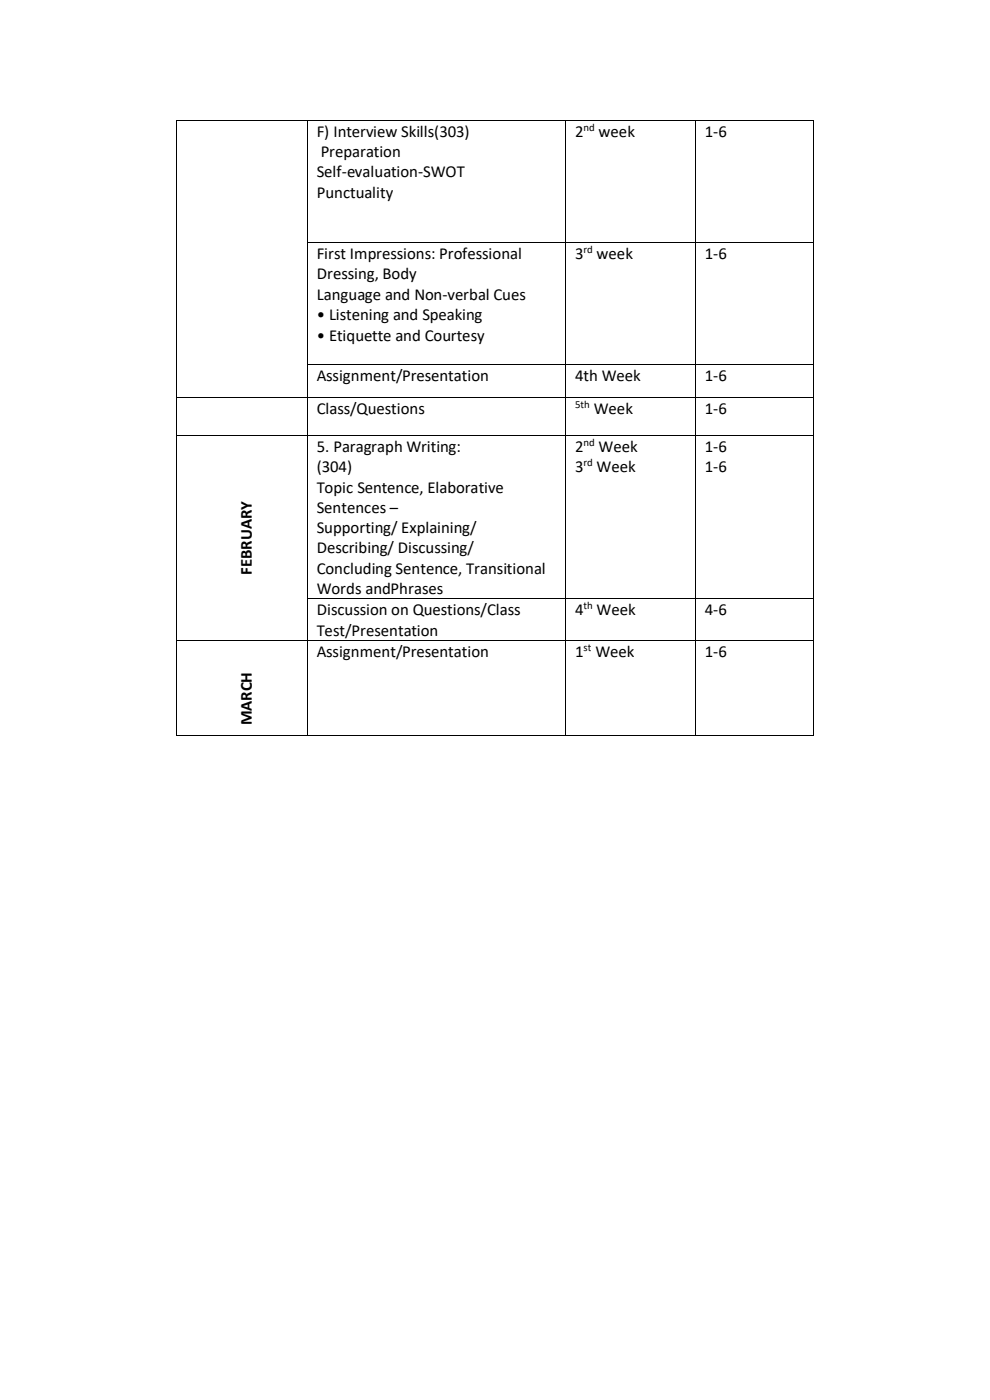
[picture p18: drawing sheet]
<svg xmlns="http://www.w3.org/2000/svg" width="210mm" height="297mm" viewBox="0 0 210 297" stroke-linecap="round" stroke-linejoin="round" font-family="sans-serif">
<defs><g id="words">
<g font-size="3.6">
<text x="67.2" y="29">F) Interview Skills(303)</text>
<text x="122" y="29">2</text>
<text x="127" y="29">week</text>
<text x="149.5" y="29">1-6</text>
<text x="68" y="33.3">Preparation</text>
<text x="67.2" y="37.6">Self-evaluation-SWOT</text>
<text x="67.2" y="41.9">Punctuality</text>
<text x="67.2" y="55">First Impressions: Professional</text>
<text x="67.2" y="59.3">Dressing, Body</text>
<text x="122" y="55">3</text>
<text x="126.5" y="55">week</text>
<text x="149.5" y="55">1-6</text>
<text x="67.2" y="63.6">Language and Non-verbal Cues</text>
<text x="67.2" y="67.9">• Listening and Speaking</text>
<text x="67.2" y="72.2">• Etiquette and Courtesy</text>
<text x="67.2" y="80.8">Assignment/Presentation</text>
<text x="122" y="80.8">4th Week</text>
<text x="149.5" y="80.8">1-6</text>
<text x="67.2" y="87.8">Class/Questions</text>
<text x="125.9" y="87.8">Week</text>
<text x="149.5" y="87.8">1-6</text>
<text x="67.2" y="95.9">5. Paragraph Writing:</text>
<text x="122" y="95.9">2</text>
<text x="127" y="95.9">Week</text>
<text x="149.5" y="95.9">1-6</text>
<text x="67.2" y="100.2">(304)</text>
<text x="122" y="100.2">3</text>
<text x="126.5" y="100.2">Week</text>
<text x="149.5" y="100.2">1-6</text>
<text x="67.2" y="104.5">Topic Sentence, Elaborative</text>
<text x="67.2" y="108.8">Sentences –</text>
<text x="67.2" y="113.1">Supporting/ Explaining/</text>
<text x="67.2" y="117.4">Describing/ Discussing/</text>
<text x="53.4" y="122" transform="rotate(-90 53.4 122)">FEBRUARY</text>
<text x="67.2" y="121.7">Concluding Sentence, Transitional</text>
<text x="67.2" y="126">Words andPhrases</text>
<text x="67.2" y="130.5">Discussion on Questions/Class</text>
<text x="122" y="130.5">4</text>
<text x="126.5" y="130.5">Week</text>
<text x="149.5" y="130.5">4-6</text>
<text x="67.2" y="134.8">Test/Presentation</text>
<text x="67.2" y="139.3">Assignment/Presentation</text>
<text x="122" y="139.3">1</text>
<text x="126.3" y="139.3">Week</text>
<text x="149.5" y="139.3">1-6</text>
<text x="53.4" y="153.9" transform="rotate(-90 53.4 153.9)">MARCH</text>
</g>
<g font-size="2.3">
<text x="123.7" y="27.7">nd</text>
<text x="123.7" y="53.7">rd</text>
<text x="122" y="86.6">5th</text>
<text x="123.7" y="94.6">nd</text>
<text x="123.7" y="98.9">rd</text>
<text x="123.7" y="129.2">th</text>
<text x="123.7" y="138">st</text>
</g>
</g></defs>
<g fill="#000">
<path d="M37.4 25.4h.1v.2h-.1z" fill-rule="evenodd"/>
<path d="M37.4 25.4h.1v.2h-.1z" fill-rule="evenodd"/>
<path d="M65.1 25.4h.2v.2h-.2z" fill-rule="evenodd"/>
<path d="M119.9 25.4h.2v.2h-.2z" fill-rule="evenodd"/>
<path d="M147.5 25.4h.1v.2h-.1z" fill-rule="evenodd"/>
<path d="M172.4 25.4h.2v.2h-.2z" fill-rule="evenodd"/>
<path d="M172.4 25.4h.2v.2h-.2z" fill-rule="evenodd"/>
<path d="M37.4 51.4h.1v.2h-.1z" fill-rule="evenodd"/>
<path d="M65.1 51.4h.2v.2h-.2z" fill-rule="evenodd"/>
<path d="M119.9 51.4h.2v.2h-.2z" fill-rule="evenodd"/>
<path d="M147.5 51.4h.1v.2h-.1z" fill-rule="evenodd"/>
<path d="M172.4 51.4h.2v.2h-.2z" fill-rule="evenodd"/>
<path d="M37.4 77.2h.1v.2h-.1z" fill-rule="evenodd"/>
<path d="M65.1 77.2h.2v.2h-.2z" fill-rule="evenodd"/>
<path d="M119.9 77.2h.2v.2h-.2z" fill-rule="evenodd"/>
<path d="M147.5 77.2h.1v.2h-.1z" fill-rule="evenodd"/>
<path d="M172.4 77.2h.2v.2h-.2z" fill-rule="evenodd"/>
<path d="M37.4 84.3h.1v.1h-.1z" fill-rule="evenodd"/>
<path d="M37.4 92.3h.1v.2h-.1z" fill-rule="evenodd"/>
<path d="M65.1 84.3h.2v.1h-.2z" fill-rule="evenodd"/>
<path d="M65.1 92.3h.2v.2h-.2z" fill-rule="evenodd"/>
<path d="M119.9 84.3h.2v.1h-.2z" fill-rule="evenodd"/>
<path d="M119.9 92.3h.2v.2h-.2z" fill-rule="evenodd"/>
<path d="M147.5 84.3h.1v.1h-.1z" fill-rule="evenodd"/>
<path d="M147.5 92.3h.1v.2h-.1z" fill-rule="evenodd"/>
<path d="M172.4 84.3h.2v.1h-.2z" fill-rule="evenodd"/>
<path d="M172.4 92.3h.2v.2h-.2z" fill-rule="evenodd"/>
<path d="M37.4 127h.1v.1h-.1z" fill-rule="evenodd"/>
<path d="M37.4 135.8h.1v.1h-.1z" fill-rule="evenodd"/>
<path d="M65.1 127h.2v.1h-.2z" fill-rule="evenodd"/>
<path d="M65.1 135.8h.2v.1h-.2z" fill-rule="evenodd"/>
<path d="M119.9 127h.2v.1h-.2z" fill-rule="evenodd"/>
<path d="M119.9 135.8h.2v.1h-.2z" fill-rule="evenodd"/>
<path d="M147.5 127h.1v.1h-.1z" fill-rule="evenodd"/>
<path d="M147.5 135.8h.1v.1h-.1z" fill-rule="evenodd"/>
<path d="M172.4 127h.2v.1h-.2z" fill-rule="evenodd"/>
<path d="M172.4 135.8h.2v.1h-.2z" fill-rule="evenodd"/>
<path d="M37.4 155.9h.1v.2h-.1z" fill-rule="evenodd"/>
<path d="M37.4 155.9h.1v.2h-.1z" fill-rule="evenodd"/>
<path d="M65.1 155.9h.2v.2h-.2z" fill-rule="evenodd"/>
<path d="M119.9 155.9h.2v.2h-.2z" fill-rule="evenodd"/>
<path d="M147.5 155.9h.1v.2h-.1z" fill-rule="evenodd"/>
<path d="M172.4 155.9h.2v.2h-.2z" fill-rule="evenodd"/>
<path d="M172.4 155.9h.2v.2h-.2z" fill-rule="evenodd"/>
</g>
<g fill="none" stroke="#000" stroke-width=".21">
<path d="M37.4 25.6v25.8M37.5 25.5h27.6M65.2 25.6v25.8M65.3 25.5h54.6M120 25.6v25.8M120.1 25.5h27.4M147.5 25.6v25.8M147.6 25.5h24.8M172.5 25.6v25.8M37.4 51.6v25.6M65.2 51.6v25.6M65.3 51.5h54.6"/>
<path d="M120 51.6v25.6M120.1 51.5h27.4M147.5 51.6v25.6M147.6 51.5h24.8M172.5 51.6v25.6M37.4 77.4v6.9M65.2 77.4v6.9M65.3 77.3h54.6M120 77.4v6.9M120.1 77.3h27.4M147.5 77.4v6.9M147.6 77.3h24.8"/>
<path d="M172.5 77.4v6.9M37.4 84.4v7.9M37.4 92.5v34.5M37.5 84.4h27.6M37.5 92.4h27.6M65.2 84.4v7.9M65.2 92.5v34.5M65.3 84.4h54.6M65.3 92.4h54.6M120 84.4v7.9M120 92.5v34.5M120.1 84.4h27.4"/>
<path d="M120.1 92.4h27.4M147.5 84.4v7.9M147.5 92.5v34.5M147.6 84.4h24.8M147.6 92.4h24.8M172.5 84.4v7.9M172.5 92.5v34.5M37.4 127.1v8.7M37.4 135.9v20M37.5 135.8h27.6M65.2 127.1v8.7M65.2 135.9v20"/>
<path d="M65.3 127h54.6M65.3 135.8h54.6M120 127.1v8.7M120 135.9v20M120.1 127h27.4M120.1 135.8h27.4M147.5 127.1v8.7M147.5 135.9v20M147.6 127h24.8M147.6 135.8h24.8M172.5 127.1v8.7M172.5 135.9v20"/>
<path d="M37.5 156h27.6M65.3 156h54.6M120.1 156h27.4M147.6 156h24.8"/>
</g>
<use href="#words"/>
</svg>
